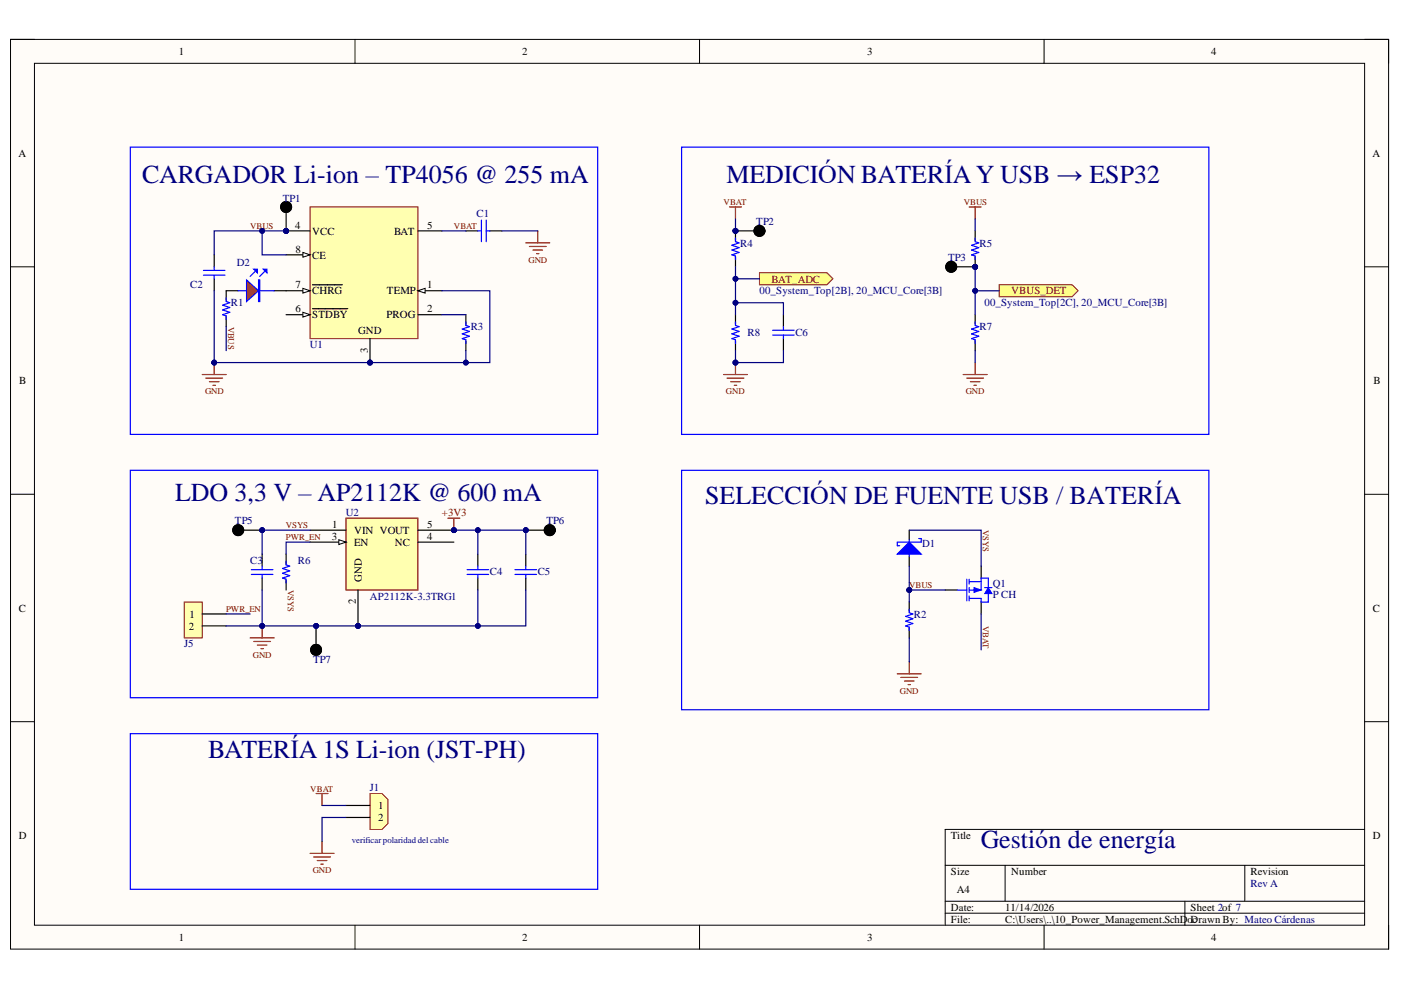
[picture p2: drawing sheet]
<svg xmlns="http://www.w3.org/2000/svg" width="297mm" height="210mm" viewBox="0 0 297 210" stroke-linecap="round" stroke-linejoin="round" font-family="sans-serif">
<defs><g id="words">
<g font-size="5.5" fill="#000080">
<text x="30.1" y="38.9">CARGADOR Li-ion – TP4056 @ 255 mA</text>
<text x="154" y="38.9">MEDICIÓN BATERÍAY USB → ESP32</text>
<text x="37.1" y="106.2">LDO 3,3 V – AP2112K @ 600 mA</text>
<text x="149.5" y="106.8">SELECCIÓN DE FUENTE USB / BATERÍA</text>
<text x="44.1" y="160.7">BATERÍA 1S Li-ion (JST-PH)</text>
<text x="208" y="179.8">Gestión de energía</text>
</g>
<g font-size="2.3">
<text x="37.9" y="11.7">1</text>
<text x="110.7" y="11.7">2</text>
<text x="183.9" y="11.7">3</text>
<text x="256.8" y="11.7">4</text>
<text x="3.9" y="33.3">A</text>
<text x="291" y="33.3">A</text>
<text x="62.6" y="48.5">4</text>
<text x="62.7" y="53.6">8</text>
<text x="66.2" y="49.8">VCC</text>
<text x="83.6" y="49.8">BAT</text>
<text x="90.6" y="48.5">5</text>
<text x="66.2" y="54.8">CE</text>
<text x="62.7" y="61.2">7</text>
<text x="66.2" y="62.4">CHRG</text>
<text x="82" y="62.4">TEMP</text>
<text x="90.6" y="61.2">1</text>
<text x="62.7" y="66.2">6</text>
<text x="66.2" y="67.5">STDBY</text>
<text x="75.9" y="70.8">GND</text>
<text x="81.9" y="67.5">PROG</text>
<text x="90.6" y="66.2">2</text>
<text x="78" y="74.8" transform="rotate(-90 78 74.8)">3</text>
<text x="4.1" y="81.4">B</text>
<text x="291.2" y="81.4">B</text>
<text x="70.4" y="111.9">1</text>
<text x="75.1" y="113.2">VIN VOUT</text>
<text x="90.6" y="111.9">5</text>
<text x="70.4" y="114.5">3</text>
<text x="75.1" y="115.7">EN</text>
<text x="83.7" y="115.7">NC</text>
<text x="90.6" y="114.5">4</text>
<text x="76.7" y="123.3" transform="rotate(-90 76.7 123.3)">GND</text>
<text x="4" y="129.7">C</text>
<text x="40.2" y="130.9">1</text>
<text x="75.4" y="128.2" transform="rotate(-90 75.4 128.2)">2</text>
<text x="291.1" y="129.7">C</text>
<text x="40" y="133.5">2</text>
<text x="80.2" y="171.6">1</text>
<text x="4" y="177.9">D</text>
<text x="80.2" y="174.1">2</text>
<text x="201.6" y="177.9">Title</text>
<text x="291.1" y="177.9">D</text>
<text x="201.6" y="185.5">Size</text>
<text x="214.4" y="185.5">Number</text>
<text x="265.1" y="185.5">Revision</text>
<text x="202.9" y="189.3">A4</text>
<text x="201.6" y="193.1">Date:</text>
<text x="201.6" y="195.7">File:</text>
<text x="213.1" y="193.1">11/14/2026</text>
<text x="213.1" y="195.7">C:\Users\..\10_Power_Management.SchD</text>
<text x="251.8" y="195.7">oDrawn By: Mateo Cárdenas</text>
<text x="252.4" y="193.1">Sheet 2of 7</text>
<text x="252.9" y="195.7">c</text>
<text x="37.9" y="199.5">1</text>
<text x="110.7" y="199.5">2</text>
<text x="183.9" y="199.5">3</text>
<text x="256.8" y="199.5">4</text>
</g>
<g font-size="2.3" fill="#000080">
<text x="60" y="42.7">TP1</text>
<text x="101.1" y="46">C1</text>
<text x="160.3" y="47.7">TP2</text>
<text x="157" y="52.3">R4</text>
<text x="207.7" y="52.3">R5</text>
<text x="50.2" y="56.4">D2</text>
<text x="201" y="55.3">TP3</text>
<text x="40.3" y="61.2">C2</text>
<text x="49" y="65">R1</text>
<text x="161" y="62.4">00_System_Top[2B], 20_MCU_Core[3B]</text>
<text x="208.7" y="65">00_System_Top[2C], 20_MCU_Core[3B]</text>
<text x="99.8" y="70">R3</text>
<text x="158.5" y="71.3">R8</text>
<text x="168.6" y="71.3">C6</text>
<text x="207.7" y="70">R7</text>
<text x="65.7" y="73.8">U1</text>
<text x="49.8" y="111.2">TP5</text>
<text x="73.3" y="109.4">U2</text>
<text x="115.9" y="111.2">TP6</text>
<text x="53" y="119.5">C3</text>
<text x="63.2" y="119.5">R6</text>
<text x="195.5" y="116">D1</text>
<text x="103.9" y="121.8">C4</text>
<text x="114" y="121.8">C5</text>
<text x="210.5" y="124.4">Q1</text>
<text x="78.4" y="127.1">AP2112K-3.3TRG1</text>
<text x="193.8" y="130.9">R2</text>
<text x="210.5" y="126.9">P CH</text>
<text x="39.1" y="137.3">J5</text>
<text x="66.4" y="140.5">TP7</text>
<text x="78.4" y="167.8">J1</text>
<text x="265.1" y="188.1">Rev A</text>
</g>
<g font-size="2.3" fill="#800000">
<text x="163.6" y="59.9">BAT_ADC</text>
<text x="214.4" y="62.4">VBUS_DET</text>
<text x="93.7" y="109.4">+3V3</text>
</g>
<g font-size="1.9" fill="#800000">
<text x="153.4" y="43.5">VBAT</text>
<text x="204.3" y="43.5">VBUS</text>
<text x="53" y="48.6">VBUS</text>
<text x="96.2" y="48.6">VBAT</text>
<text x="112.1" y="55.7">GND</text>
<text x="48.4" y="69.3" transform="rotate(90 48.4 69.3)">VBUS</text>
<text x="43.5" y="83.6">GND</text>
<text x="153.9" y="83.6">GND</text>
<text x="204.7" y="83.6">GND</text>
<text x="60.6" y="112">VSYS</text>
<text x="208.4" y="112.4" transform="rotate(90 208.4 112.4)">VSYS</text>
<text x="60.6" y="114.6">PWR_EN</text>
<text x="61.1" y="125.1" transform="rotate(90 61.1 125.1)">VSYS</text>
<text x="192.7" y="124.7">VBUS</text>
<text x="48" y="129.8">PWR_EN</text>
<text x="208.4" y="132.7" transform="rotate(90 208.4 132.7)">VBAT</text>
<text x="53.6" y="139.5">GND</text>
<text x="190.8" y="147.1">GND</text>
<text x="65.8" y="167.9">VBAT</text>
<text x="66.3" y="185.1">GND</text>
</g>
<text font-size="1.9" fill="#000080" x="74.6" y="178.7">verificarpolaridad del cable</text>
</g></defs>
<path d="M2.2 8.4h292.2v192.8h-292.2z" fill-rule="evenodd" fill="#fffcf8"/>
<path d="M2.2 8.4h292.2v192.8h-292.2z" fill="none" stroke="#000" stroke-width=".21"/>
<path d="M7.3 13.4h282v182.8h-282z" fill-rule="evenodd" fill="#fffcf8"/>
<g fill="none" stroke="#000" stroke-width=".21">
<path d="M2.2 8.3h5.1M7.3 13.4h282v182.8h-282zM75.3 8.3v5.1M148.3 8.3v5.1M221.4 8.4v5M289.3 8.4h5.1v5M2.2 56.6h5.1M289.3 56.6h5.1M2.2 104.8h5.1M289.3 104.8h5.1M2.2 153h5.1M289.3 153h5.1"/>
<path d="M289.3 175.9h-88.9v20.3M75.3 196.2v5M148.3 196.2v5M200.4 183.5h88.9M200.4 191.1h88.9M200.4 193.6h88.9M213.1 183.5v7.6M221.4 196.2v5M251.2 191.1v5.1M263.9 183.5v7.6M294.4 196.2v5"/>
</g>
<circle cx="96.2" cy="112.4" r=".51" fill="#000080"/>
<circle cx="96.2" cy="112.4" r=".51" fill="none" stroke="#000080" stroke-width=".21"/>
<circle cx="75.9" cy="132.7" r=".51" fill="#000080"/>
<circle cx="75.9" cy="132.7" r=".51" fill="none" stroke="#000080" stroke-width=".21"/>
<path d="M73.4 109.9h15.2v15.2h-15.2z" fill-rule="evenodd" fill="#ffffb0"/>
<path d="M73.4 109.9h15.2v15.2h-15.2z" fill="none" stroke="#800000" stroke-width=".25"/>
<path d="M65.7 112.4h7.7M65.7 114.9h7.7" fill="none" stroke="#000" stroke-width=".25"/>
<path d="M71.8 114.4l1.6 .5-1.6 .6z" fill="#f8fcff"/>
<path d="M71.8 114.4l1.6 .5-1.6 .6z" fill="none" stroke="#000" stroke-width=".21"/>
<path d="M88.6 112.4h7.6" fill="none" stroke="#000" stroke-width=".25"/>
<circle cx="96.2" cy="112.4" r=".51" fill="#000080"/>
<circle cx="96.2" cy="112.4" r=".51" fill="none" stroke="#000080" stroke-width=".21"/>
<path d="M88.6 114.9h7.6M75.9 125.1v7.6" fill="none" stroke="#000" stroke-width=".25"/>
<circle cx="75.9" cy="132.7" r=".51" fill="#000080"/>
<circle cx="75.9" cy="132.7" r=".51" fill="none" stroke="#000080" stroke-width=".21"/>
<g fill="none" stroke="#000" stroke-width=".25">
<path d="M45.4 54v2.6M45.4 59.1v2.5M98.8 49h2.5M103.9 49h2.5M48 61.6v2.1M48 67.2v2.1M166.1 66.7v2.6M166.1 71.8v2.5M55.6 117.5v2.5M60.7 117.5v2M101.3 117.5v2.5M111.5 117.5v2.5"/>
<path d="M55.6 122.6v2.5M60.7 123.1v2M101.3 122.6v2.5M111.5 122.6v2.5M192.8 127.6v2.1M192.8 133.2v2.1"/>
</g>
<g fill="none" stroke="#00f" stroke-width=".25">
<path d="M43.1 58.3h4.6M43.1 57.3h4.6M45.4 56.6v.7M45.4 58.3v.8M101.3 49h.8M102.1 46.7v4.5M103.1 49h.8M103.1 46.7v4.5M48 63.2v.7l.7 .3-1.5 .5 1.5 .5-1.5 .5 1.5 .5-1.5 .5 .8 .3v.7M163.8 70h4.6M163.8 71h4.6M166.1 69.3v.7"/>
<path d="M166.1 71v.8M60.7 119v.8l.7 .2-1.5 .5 1.5 .5-1.5 .5 1.5 .5-1.5 .6 .8 .2v.8M53.3 121.8h4.6M53.3 120.8h4.6M55.6 120v.8M55.6 121.8v.8M99 121.8h4.6M99 120.8h4.6M101.3 120v.8M101.3 121.8v.8M109.2 121.8h4.6M109.2 120.8h4.6"/>
<path d="M111.5 120v.8M111.5 121.8v.8M192.8 129.2v.7l.7 .3-1.5 .5 1.5 .5-1.5 .5 1.5 .5-1.5 .5 .8 .3v.7"/>
</g>
<circle cx="155.9" cy="49" r=".51" fill="#000080"/>
<circle cx="155.9" cy="49" r=".51" fill="none" stroke="#000080" stroke-width=".21"/>
<path d="M155.9 49v2M155.9 54.5v2.1" fill="none" stroke="#000" stroke-width=".25"/>
<circle cx="155.9" cy="49" r=".51" fill="#000080"/>
<circle cx="155.9" cy="49" r=".51" fill="none" stroke="#000080" stroke-width=".21"/>
<path d="M155.9 50.5v.7l.8 .3-1.5 .5 1.5 .5-1.5 .5 1.5 .5-1.5 .5 .7 .3v.7M155.9 68.2v.8l.8 .3-1.5 .5 1.5 .5-1.5 .5 1.5 .5-1.5 .5 .7 .3v.7M206.8 68.3v.7l.7 .3-1.5 .5 1.5 .5-1.5 .5 1.5 .5-1.5 .5 .8 .3v.7" fill="none" stroke="#00f" stroke-width=".25"/>
<path d="M155.9 66.7v2.1M155.9 72.3v2M206.8 66.7v2.1M206.8 72.3v2" fill="none" stroke="#000" stroke-width=".25"/>
<circle cx="206.8" cy="56.6" r=".51" fill="#000080"/>
<circle cx="206.8" cy="56.6" r=".51" fill="none" stroke="#000080" stroke-width=".21"/>
<path d="M206.8 49v2M206.8 54.5v2.1" fill="none" stroke="#000" stroke-width=".25"/>
<circle cx="206.8" cy="56.6" r=".51" fill="#000080"/>
<circle cx="206.8" cy="56.6" r=".51" fill="none" stroke="#000080" stroke-width=".21"/>
<path d="M206.8 50.5v.7l.7 .3-1.5 .5 1.5 .5-1.5 .5 1.5 .5-1.5 .5 .8 .3v.8" fill="none" stroke="#00f" stroke-width=".25"/>
<path d="M39.1 127.6h3.8v7.6h-3.8z" fill-rule="evenodd" fill="#ffffb0"/>
<path d="M39.1 127.6h3.8v7.6h-3.8z" fill="none" stroke="#980000" stroke-width=".21"/>
<path d="M192.8 112.4v2M192.8 118v2M42.9 130.2h5.1M42.9 132.7h5.1" fill="none" stroke="#000" stroke-width=".25"/>
<path d="M192.8 114.4v.5M192.8 117.5v.5M195.3 114.2v.7h-5.1v.8h.5" fill="none" stroke="#00f" stroke-width=".25"/>
<path d="M190.2 117.5l2.6-2.6 2.5 2.6z" fill="#00f"/>
<path d="M190.2 117.5l2.6-2.6 2.5 2.6zM194.8 114.2h.5" fill="none" stroke="#00f" stroke-width=".25"/>
<path d="M42.9 79.4h5.1M45.4 76.9v2.5M43.6 80.2h3.6M44.4 80.9h2M45.2 81.7h.5" fill="none" stroke="#800000" stroke-width=".25"/>
<circle cx="45.4" cy="76.9" r=".51" fill="#000080"/>
<circle cx="45.4" cy="76.9" r=".51" fill="none" stroke="#000080" stroke-width=".21"/>
<path d="M111.5 51.5h5.1M112.2 52.3h3.6M113 53h2M113.8 53.8h.5M114 49v2.5" fill="none" stroke="#800000" stroke-width=".25"/>
<circle cx="192.8" cy="125.1" r=".51" fill="#000080"/>
<circle cx="192.8" cy="125.1" r=".51" fill="none" stroke="#000080" stroke-width=".21"/>
<path d="M53 135.2h5.1M53.8 136h3.6M54.6 136.8h2M55.3 137.5h.5M55.6 132.7v2.5M190.2 142.9h5.1M191 143.6h3.6M191.8 144.4h2M192.5 145.1h.5M192.8 140.3v2.6" fill="none" stroke="#800000" stroke-width=".25"/>
<circle cx="55.6" cy="132.7" r=".51" fill="#000080"/>
<circle cx="55.6" cy="132.7" r=".51" fill="none" stroke="#000080" stroke-width=".21"/>
<path d="M95 109.9h2.5M96.2 109.9v2.5" fill="none" stroke="#800000" stroke-width=".25"/>
<circle cx="96.2" cy="112.4" r=".51" fill="#000080"/>
<circle cx="96.2" cy="112.4" r=".51" fill="none" stroke="#000080" stroke-width=".21"/>
<path d="M154.7 43.9h2.5M155.9 43.9v2.5" fill="none" stroke="#800000" stroke-width=".25"/>
<path d="M161 57.8h14.3l1.3 1.3-1.3 1.3h-14.3z" fill-rule="evenodd" fill="#ffff80"/>
<path d="M161 57.8h14.3l1.3 1.3-1.3 1.3h-14.3z" fill="none" stroke="#800000" stroke-width=".21"/>
<path d="M153.4 79.4h5.1M155.9 76.9v2.5M154.2 80.2h3.5M154.9 80.9h2.1M155.7 81.7h.5" fill="none" stroke="#800000" stroke-width=".25"/>
<circle cx="155.9" cy="76.9" r=".51" fill="#000080"/>
<circle cx="155.9" cy="76.9" r=".51" fill="none" stroke="#000080" stroke-width=".21"/>
<path d="M205.5 43.9h2.5M206.8 43.9v2.5M204.2 79.4h5.1M206.8 76.9v2.5M205 80.2h3.5M205.7 80.9h2.1M206.5 81.7h.5" fill="none" stroke="#800000" stroke-width=".25"/>
<path d="M211.8 60.4h15.5l1.3 1.3-1.3 1.2h-15.5z" fill-rule="evenodd" fill="#ffff80"/>
<path d="M211.8 60.4h15.5l1.3 1.3-1.3 1.2h-15.5z" fill="none" stroke="#800000" stroke-width=".21"/>
<circle cx="78.4" cy="76.9" r=".51" fill="#000080"/>
<circle cx="78.4" cy="76.9" r=".51" fill="none" stroke="#000080" stroke-width=".21"/>
<circle cx="60.7" cy="49" r=".51" fill="#000080"/>
<circle cx="60.7" cy="49" r=".51" fill="none" stroke="#000080" stroke-width=".21"/>
<path d="M65.7 43.9h22.9v27.9h-22.9z" fill-rule="evenodd" fill="#ffffb0"/>
<path d="M65.7 43.9h22.9v27.9h-22.9z" fill="none" stroke="#800000" stroke-width=".21"/>
<path d="M60.7 54h5M88.6 66.7h5.1" fill="none" stroke="#000" stroke-width=".25"/>
<path d="M64.2 53.5l1.5 .5-1.5 .5z" fill="#f8fcff"/>
<path d="M64.2 53.5l1.5 .5-1.5 .5z" fill="none" stroke="#000" stroke-width=".21"/>
<path d="M88.6 61.6h5.1" fill="none" stroke="#000" stroke-width=".25"/>
<path d="M88.6 61.6l1.5-.5v1.1z" fill="#f8fcff"/>
<path d="M88.6 61.6l1.5-.5v1.1z" fill="none" stroke="#000" stroke-width=".21"/>
<path d="M78.4 71.8v5.1" fill="none" stroke="#000" stroke-width=".25"/>
<circle cx="78.4" cy="76.9" r=".51" fill="#000080"/>
<circle cx="78.4" cy="76.9" r=".51" fill="none" stroke="#000080" stroke-width=".21"/>
<path d="M60.7 49h5" fill="none" stroke="#000" stroke-width=".25"/>
<circle cx="60.7" cy="49" r=".51" fill="#000080"/>
<circle cx="60.7" cy="49" r=".51" fill="none" stroke="#000080" stroke-width=".21"/>
<path d="M60.7 61.6h5" fill="none" stroke="#000" stroke-width=".25"/>
<path d="M64.2 61.1l1.5 .5-1.5 .6z" fill="#f8fcff"/>
<path d="M64.2 61.1l1.5 .5-1.5 .6z" fill="none" stroke="#000" stroke-width=".21"/>
<path d="M60.7 66.7h5M66.3 60.4h6.3" fill="none" stroke="#000" stroke-width=".25"/>
<path d="M64.2 66.2l1.5 .5-1.5 .5z" fill="#f8fcff"/>
<path d="M64.2 66.2l1.5 .5-1.5 .5z" fill="none" stroke="#000" stroke-width=".21"/>
<path d="M88.6 49h5.1M66.3 65.5h7.4M200.4 125.1h2.5M208 120v2.6M208 127.6v2.6" fill="none" stroke="#000" stroke-width=".25"/>
<path d="M202.9 125.1h2.1M205 122.8v4.6M205.5 126.9h2.5M205.5 123.3h2.5M205.5 122.8v1M205.5 124.6v1M205.5 126.4v1M208 122.6v2.5h-2.5" fill="none" stroke="#00f" stroke-width=".25"/>
<path d="M206.5 124.6l1.5 .5-1.5 .5z" fill="#00f"/>
<path d="M206.5 124.6l1.5 .5-1.5 .5z" fill="none" stroke="#00f" stroke-width=".21"/>
<path d="M208 122.6h1.5v2M209.5 125.9v1.7h-1.5v-.7" fill="none" stroke="#00f" stroke-width=".25"/>
<path d="M209.5 124.6l.8 1.3h-1.5z" fill="#00f"/>
<path d="M209.5 124.6l.8 1.3h-1.5z" fill="none" stroke="#00f" stroke-width=".21"/>
<path d="M208.8 124.6h1.5" fill="none" stroke="#00f" stroke-width=".25"/>
<path d="M78.4 168.2h2.6l1.3 1.3v5.1l-1.3 1.3h-2.6z" fill-rule="evenodd" fill="#ffffb0"/>
<path d="M78.4 168.2h2.6l1.3 1.3v5.1l-1.3 1.3h-2.6z" fill="none" stroke="#980000" stroke-width=".21"/>
<path d="M98.8 66.7v2.1M98.8 72.3v2M73.4 170.8h5M73.4 173.3h5" fill="none" stroke="#000" stroke-width=".25"/>
<path d="M27.6 31.2h99.1v60.9h-99.1zM144.5 31.2h111.8v60.9h-111.8zM98.8 68.2v.8l.7 .3-1.5 .5 1.5 .5-1.5 .5 1.5 .5-1.5 .5 .8 .3v.7M27.6 99.7h99.1v48.2h-99.1zM144.5 99.7h111.8v50.8h-111.8zM27.6 155.6h99.1v33h-99.1z" fill="none" stroke="#00f" stroke-width=".25"/>
<path d="M67 168.2h2.6M68.3 168.2v2.6M68.3 178.4v2.5M65.7 180.9h5.1M66.5 181.7h3.6M67.3 182.5h2M68 183.2h.5" fill="none" stroke="#800000" stroke-width=".25"/>
<circle cx="206.8" cy="56.6" r=".51" fill="#000080"/>
<circle cx="206.8" cy="56.6" r=".51" fill="none" stroke="#000080" stroke-width=".21"/>
<circle cx="201.7" cy="56.6" r=".63" fill="none" stroke="#000" stroke-width="1.3"/>
<path d="M201.7 56.6h5.1" fill="none" stroke="#000" stroke-width=".25"/>
<circle cx="206.8" cy="56.6" r=".51" fill="#000080"/>
<circle cx="206.8" cy="56.6" r=".51" fill="none" stroke="#000080" stroke-width=".21"/>
<circle cx="155.9" cy="49" r=".51" fill="#000080"/>
<circle cx="155.9" cy="49" r=".51" fill="none" stroke="#000080" stroke-width=".21"/>
<circle cx="161" cy="49" r=".63" fill="none" stroke="#000" stroke-width="1.3"/>
<path d="M155.9 49h5.1" fill="none" stroke="#000" stroke-width=".25"/>
<circle cx="155.9" cy="49" r=".51" fill="#000080"/>
<circle cx="155.9" cy="49" r=".51" fill="none" stroke="#000080" stroke-width=".21"/>
<circle cx="55.6" cy="112.4" r=".51" fill="#000080"/>
<circle cx="55.6" cy="112.4" r=".51" fill="none" stroke="#000080" stroke-width=".21"/>
<circle cx="50.5" cy="112.4" r=".63" fill="none" stroke="#000" stroke-width="1.3"/>
<path d="M50.5 112.4h5.1" fill="none" stroke="#000" stroke-width=".25"/>
<circle cx="55.6" cy="112.4" r=".51" fill="#000080"/>
<circle cx="55.6" cy="112.4" r=".51" fill="none" stroke="#000080" stroke-width=".21"/>
<circle cx="67" cy="132.7" r=".51" fill="#000080"/>
<circle cx="67" cy="132.7" r=".51" fill="none" stroke="#000080" stroke-width=".21"/>
<circle cx="67" cy="137.8" r=".63" fill="none" stroke="#000" stroke-width="1.3"/>
<path d="M67 132.7v5.1" fill="none" stroke="#000" stroke-width=".25"/>
<circle cx="67" cy="132.7" r=".51" fill="#000080"/>
<circle cx="67" cy="132.7" r=".51" fill="none" stroke="#000080" stroke-width=".21"/>
<circle cx="111.5" cy="112.4" r=".51" fill="#000080"/>
<circle cx="111.5" cy="112.4" r=".51" fill="none" stroke="#000080" stroke-width=".21"/>
<circle cx="116.6" cy="112.4" r=".63" fill="none" stroke="#000" stroke-width="1.3"/>
<path d="M111.5 112.4h5.1" fill="none" stroke="#000" stroke-width=".25"/>
<circle cx="111.5" cy="112.4" r=".51" fill="#000080"/>
<circle cx="111.5" cy="112.4" r=".51" fill="none" stroke="#000080" stroke-width=".21"/>
<circle cx="60.7" cy="49" r=".51" fill="#000080"/>
<circle cx="60.7" cy="49" r=".51" fill="none" stroke="#000080" stroke-width=".21"/>
<circle cx="60.7" cy="43.9" r=".64" fill="none" stroke="#000" stroke-width="1.3"/>
<path d="M60.7 43.9v5.1" fill="none" stroke="#000" stroke-width=".25"/>
<circle cx="60.7" cy="49" r=".51" fill="#000080"/>
<circle cx="60.7" cy="49" r=".51" fill="none" stroke="#000080" stroke-width=".21"/>
<path d="M106.4 49h7.6M48 69.3v5M200.4 125.1h-7.6v2.5" fill="none" stroke="#000080" stroke-width=".25"/>
<circle cx="192.8" cy="125.1" r=".51" fill="#000080"/>
<circle cx="192.8" cy="125.1" r=".51" fill="none" stroke="#000080" stroke-width=".21"/>
<path d="M192.8 120v5.1M192.8 135.3v5" fill="none" stroke="#000080" stroke-width=".25"/>
<circle cx="192.8" cy="125.1" r=".51" fill="#000080"/>
<circle cx="192.8" cy="125.1" r=".51" fill="none" stroke="#000080" stroke-width=".21"/>
<path d="M65.7 114.9h-5v2.6M65.7 112.4h-10.1v5.1" fill="none" stroke="#000080" stroke-width=".25"/>
<circle cx="55.6" cy="112.4" r=".51" fill="#000080"/>
<circle cx="55.6" cy="112.4" r=".51" fill="none" stroke="#000080" stroke-width=".21"/>
<path d="M48 132.7h27.9" fill="none" stroke="#000080" stroke-width=".25"/>
<circle cx="55.6" cy="132.7" r=".51" fill="#000080"/>
<circle cx="55.6" cy="132.7" r=".51" fill="none" stroke="#000080" stroke-width=".21"/>
<circle cx="67" cy="132.7" r=".51" fill="#000080"/>
<circle cx="67" cy="132.7" r=".51" fill="none" stroke="#000080" stroke-width=".21"/>
<circle cx="75.9" cy="132.7" r=".51" fill="#000080"/>
<circle cx="75.9" cy="132.7" r=".51" fill="none" stroke="#000080" stroke-width=".21"/>
<path d="M55.6 125.1v7.6" fill="none" stroke="#000080" stroke-width=".25"/>
<circle cx="55.6" cy="132.7" r=".51" fill="#000080"/>
<circle cx="55.6" cy="132.7" r=".51" fill="none" stroke="#000080" stroke-width=".21"/>
<path d="M96.2 112.4h5.1v5.1" fill="none" stroke="#000080" stroke-width=".25"/>
<circle cx="96.2" cy="112.4" r=".51" fill="#000080"/>
<circle cx="96.2" cy="112.4" r=".51" fill="none" stroke="#000080" stroke-width=".21"/>
<circle cx="101.3" cy="112.4" r=".51" fill="#000080"/>
<circle cx="101.3" cy="112.4" r=".51" fill="none" stroke="#000080" stroke-width=".21"/>
<path d="M101.3 112.4h10.2v5.1" fill="none" stroke="#000080" stroke-width=".25"/>
<circle cx="101.3" cy="112.4" r=".51" fill="#000080"/>
<circle cx="101.3" cy="112.4" r=".51" fill="none" stroke="#000080" stroke-width=".21"/>
<circle cx="111.5" cy="112.4" r=".51" fill="#000080"/>
<circle cx="111.5" cy="112.4" r=".51" fill="none" stroke="#000080" stroke-width=".21"/>
<path d="M111.5 125.1v7.6h-35.6" fill="none" stroke="#000080" stroke-width=".25"/>
<circle cx="75.9" cy="132.7" r=".51" fill="#000080"/>
<circle cx="75.9" cy="132.7" r=".51" fill="none" stroke="#000080" stroke-width=".21"/>
<circle cx="101.3" cy="132.7" r=".51" fill="#000080"/>
<circle cx="101.3" cy="132.7" r=".51" fill="none" stroke="#000080" stroke-width=".21"/>
<path d="M101.3 125.1v7.6" fill="none" stroke="#000080" stroke-width=".25"/>
<circle cx="101.3" cy="132.7" r=".51" fill="#000080"/>
<circle cx="101.3" cy="132.7" r=".51" fill="none" stroke="#000080" stroke-width=".21"/>
<path d="M155.9 46.4v2.6M48 130.2h5" fill="none" stroke="#000080" stroke-width=".25"/>
<circle cx="155.9" cy="49" r=".51" fill="#000080"/>
<circle cx="155.9" cy="49" r=".51" fill="none" stroke="#000080" stroke-width=".21"/>
<path d="M155.9 56.6v10.1" fill="none" stroke="#000080" stroke-width=".25"/>
<circle cx="155.9" cy="64.2" r=".51" fill="#000080"/>
<circle cx="155.9" cy="64.2" r=".51" fill="none" stroke="#000080" stroke-width=".21"/>
<circle cx="155.9" cy="59.1" r=".51" fill="#000080"/>
<circle cx="155.9" cy="59.1" r=".51" fill="none" stroke="#000080" stroke-width=".21"/>
<path d="M155.9 59.1h5.1" fill="none" stroke="#000080" stroke-width=".25"/>
<circle cx="155.9" cy="59.1" r=".51" fill="#000080"/>
<circle cx="155.9" cy="59.1" r=".51" fill="none" stroke="#000080" stroke-width=".21"/>
<path d="M206.8 56.6v10.1" fill="none" stroke="#000080" stroke-width=".25"/>
<circle cx="206.8" cy="56.6" r=".51" fill="#000080"/>
<circle cx="206.8" cy="56.6" r=".51" fill="none" stroke="#000080" stroke-width=".21"/>
<circle cx="206.8" cy="61.7" r=".51" fill="#000080"/>
<circle cx="206.8" cy="61.7" r=".51" fill="none" stroke="#000080" stroke-width=".21"/>
<path d="M206.8 46.4v2.6M155.9 64.2h10.2v2.5M206.8 74.3v2.6" fill="none" stroke="#000080" stroke-width=".25"/>
<circle cx="155.9" cy="64.2" r=".51" fill="#000080"/>
<circle cx="155.9" cy="64.2" r=".51" fill="none" stroke="#000080" stroke-width=".21"/>
<path d="M166.1 74.3v2.6h-10.2" fill="none" stroke="#000080" stroke-width=".25"/>
<circle cx="155.9" cy="76.9" r=".51" fill="#000080"/>
<circle cx="155.9" cy="76.9" r=".51" fill="none" stroke="#000080" stroke-width=".21"/>
<path d="M155.9 74.3v2.6" fill="none" stroke="#000080" stroke-width=".25"/>
<circle cx="155.9" cy="76.9" r=".51" fill="#000080"/>
<circle cx="155.9" cy="76.9" r=".51" fill="none" stroke="#000080" stroke-width=".21"/>
<path d="M206.8 61.7h5" fill="none" stroke="#000080" stroke-width=".25"/>
<circle cx="206.8" cy="61.7" r=".51" fill="#000080"/>
<circle cx="206.8" cy="61.7" r=".51" fill="none" stroke="#000080" stroke-width=".21"/>
<path d="M60.7 49h-15.3v5" fill="none" stroke="#000080" stroke-width=".25"/>
<circle cx="55.6" cy="49" r=".51" fill="#000080"/>
<circle cx="55.6" cy="49" r=".51" fill="none" stroke="#000080" stroke-width=".21"/>
<circle cx="60.7" cy="49" r=".51" fill="#000080"/>
<circle cx="60.7" cy="49" r=".51" fill="none" stroke="#000080" stroke-width=".21"/>
<path d="M45.4 61.6v15.3" fill="none" stroke="#000080" stroke-width=".25"/>
<circle cx="45.4" cy="76.9" r=".51" fill="#000080"/>
<circle cx="45.4" cy="76.9" r=".51" fill="none" stroke="#000080" stroke-width=".21"/>
<path d="M45.4 76.9h33" fill="none" stroke="#000080" stroke-width=".25"/>
<circle cx="78.4" cy="76.9" r=".51" fill="#000080"/>
<circle cx="78.4" cy="76.9" r=".51" fill="none" stroke="#000080" stroke-width=".21"/>
<circle cx="45.4" cy="76.9" r=".51" fill="#000080"/>
<circle cx="45.4" cy="76.9" r=".51" fill="none" stroke="#000080" stroke-width=".21"/>
<path d="M93.7 66.7h5.1M98.8 74.3v2.6h-20.4" fill="none" stroke="#000080" stroke-width=".25"/>
<circle cx="78.4" cy="76.9" r=".51" fill="#000080"/>
<circle cx="78.4" cy="76.9" r=".51" fill="none" stroke="#000080" stroke-width=".21"/>
<circle cx="98.8" cy="76.9" r=".51" fill="#000080"/>
<circle cx="98.8" cy="76.9" r=".51" fill="none" stroke="#000080" stroke-width=".21"/>
<path d="M55.6 49v5h5.1" fill="none" stroke="#000080" stroke-width=".25"/>
<circle cx="55.6" cy="49" r=".51" fill="#000080"/>
<circle cx="55.6" cy="49" r=".51" fill="none" stroke="#000080" stroke-width=".21"/>
<path d="M93.7 61.6h10.2v15.3h-5.1" fill="none" stroke="#000080" stroke-width=".25"/>
<circle cx="98.8" cy="76.9" r=".51" fill="#000080"/>
<circle cx="98.8" cy="76.9" r=".51" fill="none" stroke="#000080" stroke-width=".21"/>
<path d="M93.7 49h5.1M192.8 112.4h15.2v7.6M208 130.2v7.6M68.3 170.8h5.1M73.4 173.3h-5.1v5.1" fill="none" stroke="#000080" stroke-width=".25"/>
<path d="M48 61.6h2.5M58.1 61.6h2.6" fill="none" stroke="#000" stroke-width=".25"/>
<path d="M54.1 57.6l-1.1 1M56.1 57.6l-1 1M50.5 61.6h7.6" fill="none" stroke="#00f" stroke-width=".25"/>
<path d="M52.3 59.4l2.5 2.2-2.5 2.3z" fill="#f00"/>
<path d="M52.3 59.4l2.5 2.2-2.5 2.3zM54.8 59.4h.3v4.5h-.3zM54.9 59.4v4.5" fill="none" stroke="#00f" stroke-width=".25"/>
<path d="M55.8 57.1h.8v.7z" fill="#00f"/>
<path d="M55.8 57.1h.8v.7z" fill="none" stroke="#00f" stroke-width=".25"/>
<path d="M53.8 57.1h.8v.7z" fill="#00f"/>
<path d="M53.8 57.1h.8v.7z" fill="none" stroke="#00f" stroke-width=".25"/>
<use href="#words"/>
</svg>
